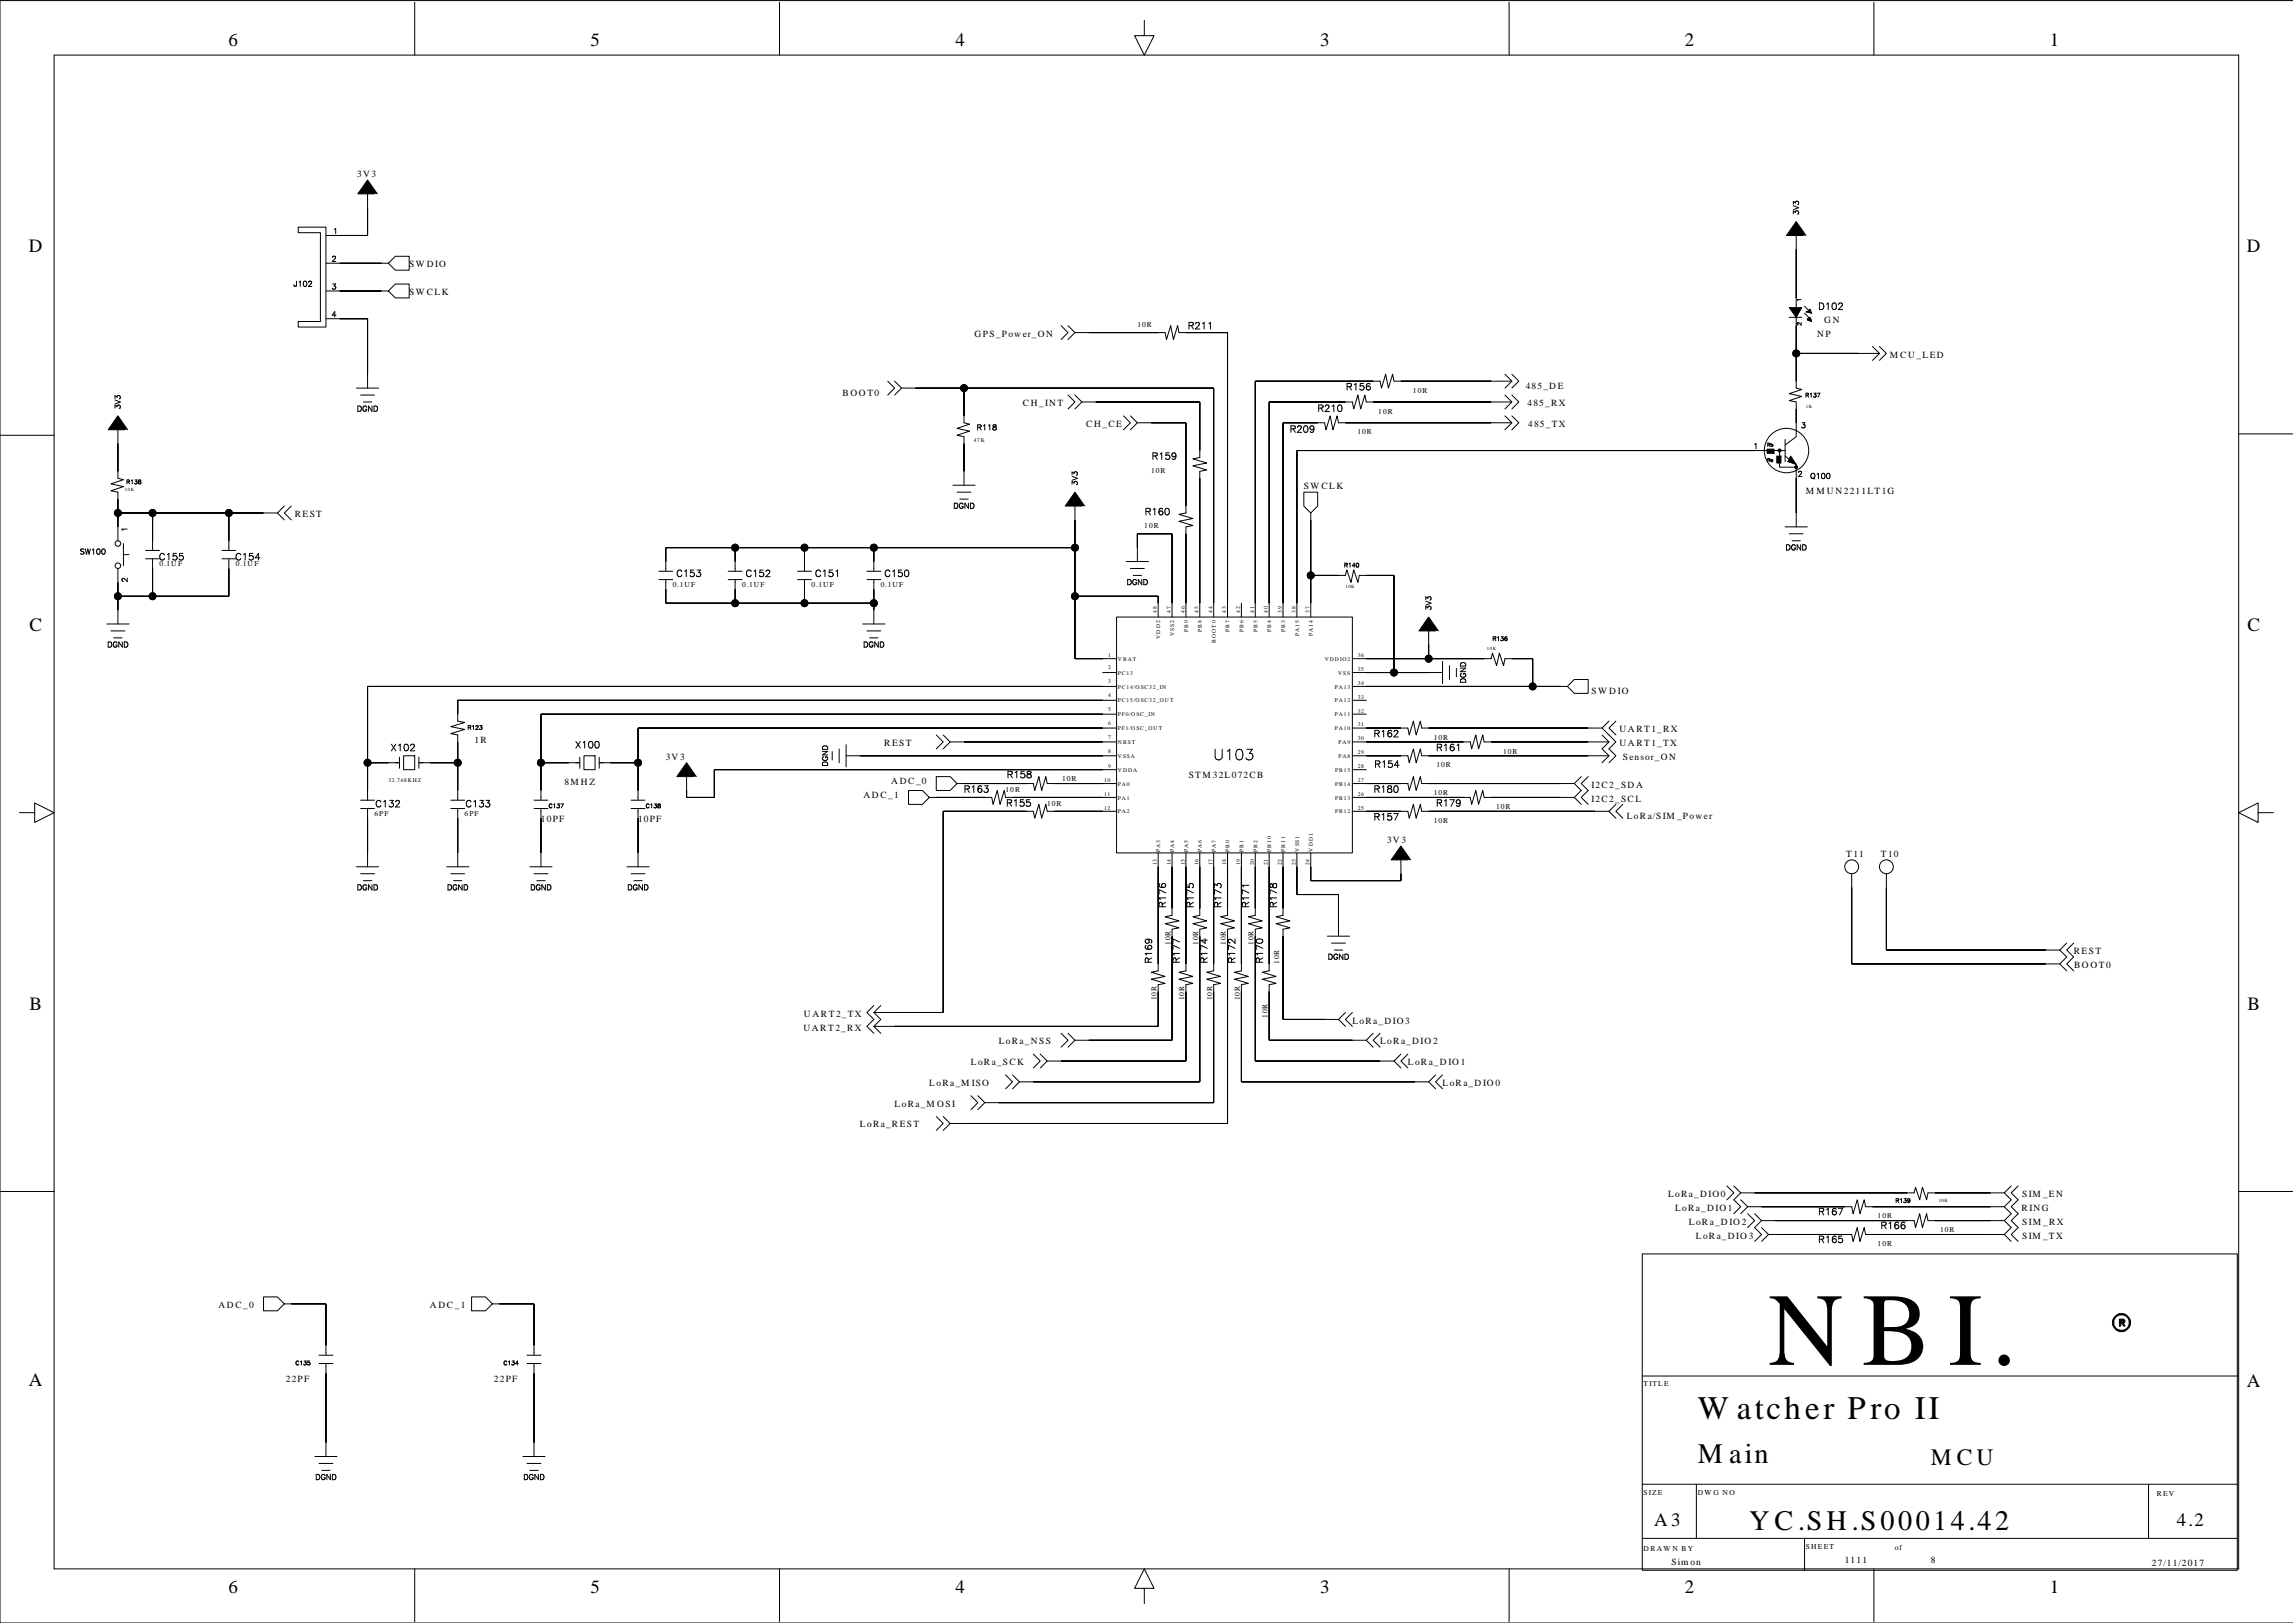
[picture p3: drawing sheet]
<svg xmlns="http://www.w3.org/2000/svg" width="420mm" height="297mm" viewBox="0 0 420 297" stroke-linecap="round" stroke-linejoin="round" font-family="sans-serif">
<defs><g id="words">
<text font-size="18.9" x="323.8" y="249.8">NBI.</text>
<text font-size="6" x="310.8" y="259.7">Watcher Pro II</text>
<g font-size="5.2">
<text x="310.8" y="267.8">Main</text>
<text x="320.2" y="280">YC.SH.S00014.42</text>
</g>
<text font-size="4.3" x="353.5" y="268.1">MCU</text>
<g font-size="3.4">
<text x="41.8" y="8.3">6</text>
<text x="108.1" y="8.3">5</text>
<text x="174.9" y="8.3">4</text>
<text x="241.7" y="8.3">3</text>
<text x="308.5" y="8.3">2</text>
<text x="375.3" y="8.3">1</text>
<text x="5.3" y="46.2">D</text>
<text x="411.4" y="46.2">D</text>
<text x="5.4" y="115.5">C</text>
<text x="411.5" y="115.5">C</text>
<text x="5.4" y="184.8">B</text>
<text x="411.5" y="184.8">B</text>
<text x="5.3" y="253.6">A</text>
<text x="411.4" y="253.9">A</text>
<text x="302.9" y="279.3">A3</text>
<text x="398.5" y="279.3">4.2</text>
<text x="41.8" y="291.5">6</text>
<text x="108.1" y="291.5">5</text>
<text x="174.9" y="291.5">4</text>
<text x="241.7" y="291.5">3</text>
<text x="308.5" y="291.5">2</text>
<text x="375.3" y="291.5">1</text>
</g>
<text font-size="2.8" x="222.1" y="138.5">U103</text>
<g font-size="1.8">
<text x="217.4" y="59.8">R211</text>
<text x="332.9" y="56.2">D102</text>
<text x="246.4" y="71">R156</text>
<text x="241.2" y="74.9">R210</text>
<text x="210.8" y="83.7">R159</text>
<text x="236.1" y="78.7">R209</text>
<text x="209.6" y="93.8">R160</text>
<text x="29.1" y="102.1">C155</text>
<text x="43" y="102.1">C154</text>
<text x="123.8" y="105.1">C153</text>
<text x="136.5" y="105.1">C152</text>
<text x="149.2" y="105.1">C151</text>
<text x="161.9" y="105.1">C150</text>
<text x="71.5" y="137">X102</text>
<text x="105.3" y="136.5">X100</text>
<text x="251.5" y="134.5">R162</text>
<text x="262.9" y="137">R161</text>
<text x="184.3" y="141.9">R158</text>
<text x="251.6" y="140">R154</text>
<text x="68.7" y="147.3">C132</text>
<text x="85.2" y="147.3">C133</text>
<text x="176.4" y="144.6">R163</text>
<text x="184.2" y="147.2">R155</text>
<text x="251.5" y="144.6">R180</text>
<text x="251.5" y="149.7">R157</text>
<text x="262.9" y="147.2">R179</text>
<text x="213.2" y="166.2" transform="rotate(-90 213.2 166.2)">R176</text>
<text x="218.3" y="166.2" transform="rotate(-90 218.3 166.2)">R175</text>
<text x="223.3" y="166.2" transform="rotate(-90 223.3 166.2)">R173</text>
<text x="228.4" y="166.2" transform="rotate(-90 228.4 166.2)">R171</text>
<text x="233.5" y="166.2" transform="rotate(-90 233.5 166.2)">R178</text>
<text x="210.6" y="176.3" transform="rotate(-90 210.6 176.3)">R169</text>
<text x="215.7" y="176.3" transform="rotate(-90 215.7 176.3)">R177</text>
<text x="220.8" y="176.3" transform="rotate(-90 220.8 176.3)">R174</text>
<text x="225.9" y="176.3" transform="rotate(-90 225.9 176.3)">R172</text>
<text x="231" y="176.3" transform="rotate(-90 231 176.3)">R170</text>
<text x="332.9" y="221.9">R167</text>
<text x="332.9" y="227">R165</text>
<text x="344.3" y="224.5">R166</text>
</g>
<g font-size="1.7">
<text x="65.4" y="32.4">3V3</text>
<text x="74.9" y="48.9">SWDIO</text>
<text x="74.9" y="54">SWCLK</text>
<text x="334" y="59.1">GN</text>
<text x="178.4" y="61.6">GPS_Power_ON</text>
<text x="332.7" y="61.6">NP</text>
<text x="346" y="65.4">MCU_LED</text>
<text x="279.3" y="71.2">485_DE</text>
<text x="154.3" y="72.4">BOOT0</text>
<text x="187.3" y="74.3">CH_INT</text>
<text x="279.7" y="74.3">485_RX</text>
<text x="198.9" y="78.1">CH_CE</text>
<text x="279.8" y="78.1">485_TX</text>
<text x="238.7" y="89.6">SWCLK</text>
<text x="54" y="94.6">REST</text>
<text x="330.6" y="90.3">MMUN2211LT1G</text>
<text x="291.4" y="127">SWDIO</text>
<text x="86.9" y="136">1R</text>
<text x="161.9" y="136.5">REST</text>
<text x="296.5" y="134">UART1_RX</text>
<text x="296.5" y="136.5">UART1_TX</text>
<text x="103.4" y="143.7">8MHZ</text>
<text x="121.9" y="139.1">3V3</text>
<text x="163.2" y="143.5">ADC_0</text>
<text x="217.6" y="142.4">STM32L072CB</text>
<text x="297.1" y="139.1">Sensor_ON</text>
<text x="158.1" y="146.1">ADC_1</text>
<text x="291.4" y="146.7">I2C2_SCL</text>
<text x="291.4" y="144.2">I2C2_SDA</text>
<text x="297.8" y="149.9">LoRa/SIM_Power</text>
<text x="99" y="150.5">10PF</text>
<text x="116.8" y="150.5">10PF</text>
<text x="253.9" y="154.3">3V3</text>
<text x="338" y="156.8">T11</text>
<text x="344.3" y="156.8">T10</text>
<text x="379.7" y="174.6">REST</text>
<text x="379.7" y="177.2">BOOT0</text>
<text x="147.1" y="188.6">UART2_RX</text>
<text x="147.2" y="186.1">UART2_TX</text>
<text x="182.8" y="191.1">LoRa_NSS</text>
<text x="247.6" y="187.3">LoRa_DIO3</text>
<text x="252.7" y="191.1">LoRa_DIO2</text>
<text x="177.8" y="195">LoRa_SCK</text>
<text x="257.8" y="195">LoRa_DIO1</text>
<text x="163.8" y="202.6">LoRa_MOSI</text>
<text x="170.1" y="198.8">LoRa_MISO</text>
<text x="264.1" y="198.8">LoRa_DIO0</text>
<text x="157.4" y="206.3">LoRa_REST</text>
<text x="305.4" y="219.1">LoRa_DIO0</text>
<text x="306.7" y="221.6">LoRa_DIO1</text>
<text x="370.1" y="221.6">RING</text>
<text x="370.2" y="219.1">SIM_EN</text>
<text x="309.2" y="224.2">LoRa_DIO2</text>
<text x="310.5" y="226.7">LoRa_DIO3</text>
<text x="370.2" y="226.7">SIM_TX</text>
<text x="370.2" y="224.2">SIM_RX</text>
<text x="40" y="239.4">ADC_0</text>
<text x="78.7" y="239.4">ADC_1</text>
<text x="52.3" y="252.9">22PF</text>
<text x="90.4" y="252.9">22PF</text>
<text x="306" y="286.4">Simon</text>
<text x="337.7" y="286.1">1111</text>
<text x="353.5" y="286.1">8</text>
<text x="394" y="286.6">27/11/2017</text>
</g>
<g font-size="1.4">
<text x="329.1" y="39.4" transform="rotate(-90 329.1 39.4)">3V3</text>
<text x="60.7" y="47.5">2</text>
<text x="60.9" y="42.4">1</text>
<text x="53.7" y="52.1">J102</text>
<text x="60.7" y="52.6">3</text>
<text x="60.7" y="57.6">4</text>
<text x="208.2" y="59.9">10R</text>
<text x="258.7" y="71.9">10R</text>
<text x="21.8" y="74.9" transform="rotate(-90 21.8 74.9)">3V3</text>
<text x="65.3" y="74.9">DGND</text>
<text x="252.3" y="75.7">10R</text>
<text x="329.7" y="78">3</text>
<text x="178.8" y="78.3">R118</text>
<text x="248.5" y="79.5">10R</text>
<text x="321" y="81.8">1</text>
<text x="197.1" y="88.9" transform="rotate(-90 197.1 88.9)">3V3</text>
<text x="210.8" y="86.6">10R</text>
<text x="329.1" y="86.8">2</text>
<text x="331.4" y="87.2">Q100</text>
<text x="174.5" y="92.7">DGND</text>
<text x="14.6" y="101.1">SW100</text>
<text x="23.1" y="97.3" transform="rotate(-90 23.1 97.3)">1</text>
<text x="209.5" y="96.7">10R</text>
<text x="326.9" y="100.3">DGND</text>
<text x="23.1" y="106.6" transform="rotate(-90 23.1 106.6)">2</text>
<text x="29.2" y="103.6">0.1UF</text>
<text x="43.2" y="103.6">0.1UF</text>
<text x="123.2" y="107.4">0.1UF</text>
<text x="135.9" y="107.4">0.1UF</text>
<text x="148.6" y="107.4">0.1UF</text>
<text x="161.3" y="107.4">0.1UF</text>
<text x="206.3" y="106.7">DGND</text>
<text x="261.8" y="111.7" transform="rotate(-90 261.8 111.7)">3V3</text>
<text x="19.6" y="118.1">DGND</text>
<text x="158" y="118.1">DGND</text>
<text x="268.2" y="125.1" transform="rotate(-90 268.2 125.1)">DGND</text>
<text x="262.5" y="135.4">10R</text>
<text x="275.2" y="137.9">10R</text>
<text x="151.3" y="140.3" transform="rotate(-90 151.3 140.3)">DGND</text>
<text x="194.4" y="143">10R</text>
<text x="263" y="140.5">10R</text>
<text x="68.6" y="149.3">6PF</text>
<text x="85.1" y="149.3">6PF</text>
<text x="184.1" y="145">10R</text>
<text x="191.7" y="147.5">10R</text>
<text x="262.5" y="145.5">10R</text>
<text x="273.9" y="148.1">10R</text>
<text x="262.5" y="150.6">10R</text>
<text x="65.3" y="162.5">DGND</text>
<text x="81.8" y="162.5">DGND</text>
<text x="97.1" y="162.5">DGND</text>
<text x="114.9" y="162.5">DGND</text>
<text x="214.3" y="172.9" transform="rotate(-90 214.3 172.9)">10R</text>
<text x="219.4" y="172.9" transform="rotate(-90 219.4 172.9)">10R</text>
<text x="224.4" y="172.9" transform="rotate(-90 224.4 172.9)">10R</text>
<text x="229.5" y="172.9" transform="rotate(-90 229.5 172.9)">10R</text>
<text x="234.2" y="176.4" transform="rotate(-90 234.2 176.4)">10R</text>
<text x="243.1" y="175.2">DGND</text>
<text x="211.7" y="183.1" transform="rotate(-90 211.7 183.1)">10R</text>
<text x="216.8" y="183.1" transform="rotate(-90 216.8 183.1)">10R</text>
<text x="221.9" y="183.1" transform="rotate(-90 221.9 183.1)">10R</text>
<text x="227" y="183.1" transform="rotate(-90 227 183.1)">10R</text>
<text x="232.1" y="186.3" transform="rotate(-90 232.1 186.3)">10R</text>
<text x="343.8" y="223">10R</text>
<text x="355.2" y="225.5">10R</text>
<text x="343.8" y="228.1">10R</text>
<text x="300.9" y="253.7">TITLE</text>
<text x="57.7" y="270.4">DGND</text>
<text x="95.8" y="270.4">DGND</text>
<text x="300.9" y="273.5">SIZE</text>
<text x="310.8" y="273.5">DWG NO</text>
<text x="394.9" y="273.8">REV</text>
<text x="300.9" y="283.9">DRAWN BY</text>
<text x="330.6" y="283.4">SHEET</text>
<text x="346.9" y="283.6">of</text>
</g>
<g font-size="1.1">
<text x="329.6" y="59.6" transform="rotate(-90 329.6 59.6)">2</text>
<text x="329.6" y="55.2" transform="rotate(-90 329.6 55.2)">1</text>
<text x="330.5" y="72.4">R137</text>
<text x="23.1" y="88.2">R138</text>
<text x="246.1" y="103.5">R140</text>
<text x="273.2" y="116.9">R136</text>
<text x="85.6" y="133.2">R123</text>
<text x="100.4" y="147.5">C137</text>
<text x="118.2" y="147.5">C138</text>
<text x="347" y="219.8">R139</text>
<text x="54.1" y="249.5">C135</text>
<text x="92.2" y="249.5">C134</text>
</g>
<g font-size="1">
<text x="178.3" y="80.9">47K</text>
<text x="211.8" y="112.2" transform="rotate(-90 211.8 112.2)">48</text>
<text x="214.4" y="112.2" transform="rotate(-90 214.4 112.2)">47</text>
<text x="216.9" y="112.2" transform="rotate(-90 216.9 112.2)">46</text>
<text x="219.4" y="112.2" transform="rotate(-90 219.4 112.2)">45</text>
<text x="222" y="112.2" transform="rotate(-90 222 112.2)">44</text>
<text x="224.5" y="112.2" transform="rotate(-90 224.5 112.2)">43</text>
<text x="227.1" y="112.2" transform="rotate(-90 227.1 112.2)">42</text>
<text x="229.6" y="112.2" transform="rotate(-90 229.6 112.2)">41</text>
<text x="232.1" y="112.2" transform="rotate(-90 232.1 112.2)">40</text>
<text x="234.7" y="112.2" transform="rotate(-90 234.7 112.2)">39</text>
<text x="237.2" y="112.2" transform="rotate(-90 237.2 112.2)">38</text>
<text x="239.8" y="112.2" transform="rotate(-90 239.8 112.2)">37</text>
<text x="212.4" y="116.9" transform="rotate(-90 212.4 116.9)">VDD2</text>
<text x="215" y="116.5" transform="rotate(-90 215 116.5)">VSS2</text>
<text x="217.5" y="115.7" transform="rotate(-90 217.5 115.7)">PB9</text>
<text x="220" y="115.7" transform="rotate(-90 220 115.7)">PB8</text>
<text x="222.6" y="117.6" transform="rotate(-90 222.6 117.6)">BOOT0</text>
<text x="225.1" y="115.7" transform="rotate(-90 225.1 115.7)">PB7</text>
<text x="227.7" y="115.7" transform="rotate(-90 227.7 115.7)">PB6</text>
<text x="230.2" y="115.7" transform="rotate(-90 230.2 115.7)">PB5</text>
<text x="232.7" y="115.7" transform="rotate(-90 232.7 115.7)">PB4</text>
<text x="235.3" y="115.7" transform="rotate(-90 235.3 115.7)">PB3</text>
<text x="237.8" y="116.4" transform="rotate(-90 237.8 116.4)">PA15</text>
<text x="240.4" y="116.4" transform="rotate(-90 240.4 116.4)">PA14</text>
<text x="202.9" y="125.1">3</text>
<text x="202.9" y="120.2">1</text>
<text x="202.9" y="122.5">2</text>
<text x="204.7" y="123.5">PC13</text>
<text x="204.7" y="120.9">VBAT</text>
<text x="242.5" y="120.9">VDDIO2</text>
<text x="245" y="123.5">VSS</text>
<text x="248.6" y="120.2">36</text>
<text x="248.6" y="122.8">35</text>
<text x="248.6" y="125.3">34</text>
<text x="202.9" y="130.1">5</text>
<text x="202.9" y="127.6">4</text>
<text x="204.7" y="126">PC14/OSC32_IN</text>
<text x="204.7" y="128.6">PC15/OSC32_OUT</text>
<text x="204.7" y="131.1">PF0/OSC_IN</text>
<text x="244.4" y="131.1">PA11</text>
<text x="244.4" y="128.6">PA12</text>
<text x="244.4" y="126">PA13</text>
<text x="248.6" y="130.4">32</text>
<text x="248.6" y="127.9">33</text>
<text x="202.9" y="135.2">7</text>
<text x="202.9" y="137.8">8</text>
<text x="202.9" y="132.7">6</text>
<text x="204.7" y="133.6">PF1/OSC_OUT</text>
<text x="204.7" y="136.2">NRST</text>
<text x="244.4" y="133.6">PA10</text>
<text x="245" y="136.2">PA9</text>
<text x="248.6" y="132.9">31</text>
<text x="248.6" y="135.5">30</text>
<text x="71.1" y="143.1">32.768KHZ</text>
<text x="202.1" y="143.1">10</text>
<text x="202.9" y="140.6">9</text>
<text x="204.7" y="138.7">VSSA</text>
<text x="204.7" y="141.3">VDDA</text>
<text x="204.7" y="143.8">PA0</text>
<text x="244.5" y="143.8">PB14</text>
<text x="244.5" y="141.3">PB15</text>
<text x="245" y="138.7">PA8</text>
<text x="248.6" y="138">29</text>
<text x="248.6" y="140.6">28</text>
<text x="248.6" y="143.1">27</text>
<text x="202.1" y="148.2">12</text>
<text x="202.1" y="145.6">11</text>
<text x="204.7" y="146.3">PA1</text>
<text x="204.7" y="148.9">PA2</text>
<text x="244.5" y="148.9">PB12</text>
<text x="244.5" y="146.3">PB13</text>
<text x="248.6" y="148.2">25</text>
<text x="248.6" y="145.6">26</text>
<text x="212.4" y="155.8" transform="rotate(-90 212.4 155.8)">PA3</text>
<text x="215" y="155.8" transform="rotate(-90 215 155.8)">PA4</text>
<text x="217.5" y="155.8" transform="rotate(-90 217.5 155.8)">PA5</text>
<text x="220" y="155.8" transform="rotate(-90 220 155.8)">PA6</text>
<text x="222.6" y="155.8" transform="rotate(-90 222.6 155.8)">PA7</text>
<text x="225.1" y="155.8" transform="rotate(-90 225.1 155.8)">PB0</text>
<text x="227.7" y="155.8" transform="rotate(-90 227.7 155.8)">PB1</text>
<text x="230.2" y="155.8" transform="rotate(-90 230.2 155.8)">PB2</text>
<text x="232.7" y="155.8" transform="rotate(-90 232.7 155.8)">PB10</text>
<text x="235.3" y="155.8" transform="rotate(-90 235.3 155.8)">PB11</text>
<text x="237.8" y="155.8" transform="rotate(-90 237.8 155.8)">VSS1</text>
<text x="240.4" y="155.8" transform="rotate(-90 240.4 155.8)">VDD1</text>
<text x="211.8" y="158.4" transform="rotate(-90 211.8 158.4)">13</text>
<text x="214.4" y="158.4" transform="rotate(-90 214.4 158.4)">14</text>
<text x="216.9" y="158.4" transform="rotate(-90 216.9 158.4)">15</text>
<text x="219.4" y="158.4" transform="rotate(-90 219.4 158.4)">16</text>
<text x="222" y="158.4" transform="rotate(-90 222 158.4)">17</text>
<text x="224.5" y="158.4" transform="rotate(-90 224.5 158.4)">18</text>
<text x="227.1" y="158.4" transform="rotate(-90 227.1 158.4)">19</text>
<text x="229.6" y="158.4" transform="rotate(-90 229.6 158.4)">20</text>
<text x="232.1" y="158.4" transform="rotate(-90 232.1 158.4)">21</text>
<text x="234.7" y="158.4" transform="rotate(-90 234.7 158.4)">22</text>
<text x="237.2" y="158.4" transform="rotate(-90 237.2 158.4)">23</text>
<text x="239.8" y="158.4" transform="rotate(-90 239.8 158.4)">24</text>
</g>
<g font-size=".9">
<text x="330.6" y="74.6">1K</text>
<text x="22.9" y="89.8">10K</text>
<text x="246.3" y="107.6">10K</text>
<text x="272.2" y="119">10K</text>
<text x="354.9" y="220">10K</text>
</g>
<g font-size=".7">
<text x="323.5" y="81.5">R b</text>
<text x="323.5" y="84.3">R e</text>
</g>
</g></defs>
<g fill="none" stroke="#000" stroke-width=".18">
<path d="M9.9 10.1h400v277h-400zM75.9 .4v9.7M142.7 .4v9.7M209.5 3.7v2.8h1.8l-1.8 3.6-1.8-3.6h1.8M276.3 .4v9.7M343.1 .4v9.7M419.9 .1h-419.9v296.9h419.9M67.3 35.5v7.6h-7.6M54.6 41.6h5.1v18.3h-5.1v-1.1h4.1v-16.2h-4.1zM59.7 48.2h11.4M59.7 53.3h11.4M59.7 58.3h7.6v12.7"/>
<path d="M71.1 48.2l1.3-1.3h2.5v2.5h-2.5zM71.1 53.3l1.3-1.3h2.5v2.5h-2.5zM194.3 59.6l1.2 1.3-1.2 1.2M195.5 59.6l1.3 1.3-1.3 1.2M327.6 58.1h2.3M328.9 43.1v27.9l1 .3-2.3 .7 2.3 .6-2.3 .7 1.3 .3v6.3l-2.1 1.5M330.4 56l1.2 1.3M330.4 57.3l1.2 1.3M0 79.7h9.9M21.6 78.6v8.9l1 .3-2.3 .8 2.3 .5-2.3 .7 1.3 .3v8.9M65.3 71h4M66 72.3h2.6"/>
<path d="M162.5 69.8l1.3 1.2-1.3 1.3M163.8 69.8l1.3 1.2-1.3 1.3M165.1 71h57.1v41.9M176.5 71v6.4l1 .2-2.3 .8 2.3 .5-2.3 .8 1.3 .2v8.9M195.5 72.3l1.3 1.3-1.3 1.2M196.8 60.9h16.5l.3 1.2 .7-2.5 .5 2.5 .8-2.5 .3 1.3h8.8v52M196.8 72.3l1.3 1.3-1.3 1.2M198.1 73.6h21.6v10.1l-1.3 .3 2.5 .7-2.5 .6 2.5 .7-1.2 .3v26.6M205.7 76.1l1.3 1.3-1.3 1.2M207 76.1l1.2 1.3-1.2 1.2M208.2 77.4h8.9v16.5l-1.2 .2 2.5 .8-2.5 .5 2.5 .8-1.3 .2v16.5M275.5 72.3l1.3 1.3-1.3 1.2"/>
<path d="M275.5 68.5l1.3 1.3-1.3 1.2M275.5 76.1l1.3 1.3-1.3 1.2M276.8 77.4h-31.7l-.3-1.3-.8 2.5-.5-2.5-.7 2.5-.3-1.2h-7.6v35.5M276.8 73.6h-26.7l-.2-1.3-.8 2.5-.5-2.5-.8 2.5-.2-1.2h-15.2v39.3M276.8 69.8h-21.6l-.2-1.3-.8 2.5-.5-2.5-.8 2.5-.2-1.2h-22.9v43.1M276.8 72.3l1.3 1.3-1.3 1.2M276.8 68.5l1.3 1.3-1.3 1.2M276.8 76.1l1.3 1.3-1.3 1.2M328.9 64.7h15.2M342.8 63.4l1.3 1.3-1.3 1.3M344.1 63.4l1.3 1.3-1.3 1.3M409.9 79.4h9.9"/>
<path d="M21.6 93.9h29.2M22.6 99.5v4M27.9 93.9v6.8M41.9 93.9v6.8M52.1 92.6l-1.3 1.3 1.3 1.3M53.3 92.6l-1.2 1.3 1.2 1.3M174.5 88.8h4M175.2 90.1h2.6M196.8 92.6v27.9h7.6M238.7 90.1h2.5v2.5l-1.2 1.3-1.3-1.3zM240 93.9v19M325.8 82.5v3h3.1"/>
<path d="M326.8 83.5l2.1 1.5v11.4M326.8 82.5h-89.4v30.4M326.8 80.4v4.1M326.8 96.4h4.1M327.6 97.7h2.5M19.6 114.2h4M20.3 115.5h2.6M21.6 104v10.2M22.6 101.5h1M26.7 100.7h2.5M26.7 102.3h2.5M27.9 102.3v6.8"/>
<path d="M40.6 100.7h2.6M40.6 102.3h2.6M41.9 102.3v6.8h-20.3M120.6 104.6h2.6M120.6 106.1h2.6M121.9 106.1v4.3h38.1M133.3 104.6h2.6M133.3 106.1h2.6M134.6 100.2v4.4M134.6 106.1v4.3M146 104.6h2.6M146 106.1h2.6"/>
<path d="M147.3 100.2v4.4M147.3 106.1v4.3M158 114.2h4M158.7 115.5h2.6M158.7 104.6h2.6M158.7 106.1h2.6M160 100.2v4.4M160 106.1v8.1M196.8 109.1h15.2v3.8M196.8 100.2h-74.9v4.4M204.4 112.9h43.2v43.2h-43.2zM206.2 102.8h4.1"/>
<path d="M207 104h2.5M208.2 102.8v-5.1h6.4v15.2M227.3 110.4v2.5M240 105.3h6.3l.3-1 .7 2.3 .5-2.3 .8 2.3 .3-1.3h6.3v17.8M261.6 115.5v5M67.3 139.6h5.8M73.1 138.6v2M73.9 138.3h2v2.6h-2zM76.7 139.6h7.1M76.7 138.6v2M99 139.6h7.1M106.1 138.6v2"/>
<path d="M106.9 138.3h2v2.6h-2zM109.7 139.6h7.1M109.7 138.6v2M152.4 137.6v1.5M153.6 137.1v2.5M154.9 138.3h49.5M154.9 136.3v4.1M171.4 134.5l1.3 1.3-1.3 1.3M172.7 134.5l1.3 1.3-1.3 1.3M174 135.8h30.4M201.9 123.1h2.5M204.4 128.2h-120.6v3.8l1.3 .2-2.6 .8 2.6 .5-2.6 .8 1.3 .2v12"/>
<path d="M204.4 125.6h-137.1v20.9M204.4 130.7h-105.4v15.8M204.4 133.2h-87.6v13.3M247.6 120.5h25.4l.2-1 .8 2.3 .5-2.3 .8 2.3 .2-1.3h5.1v5.1M247.6 138.3h10.2l.2 1.3 .8-2.5 .5 2.5 .7-2.5 .3 1.2h34.3M247.6 135.8h21.6l.2 1.3 .8-2.6 .5 2.6 .8-2.6 .2 1.3h22.9M247.6 133.2h10.2l.2 1.3 .8-2.5 .5 2.5 .7-2.5 .3 1.2h33M247.6 123.1h16.5M247.6 125.6h39.4M247.6 128.2h2.5M247.6 130.7h2.5M264.1 121.1v4"/>
<path d="M265.4 121.8v2.6M266.6 122.3v1.6M288.2 124.4h2.6v2.5h-2.6l-1.2-1.3zM293.3 134.5l1.3 1.3-1.3 1.3 1.3 1.2-1.3 1.3M294.6 132l-1.3 1.2 2.5 2.6-1.2 1.3 1.2 1.2-1.2 1.3M295.8 132l-1.2 1.2 1.2 1.3M3.6 148.7h2.7v-1.7l3.6 1.7-3.6 1.8v-1.8M65.3 158.6h4M66 146.5h2.6M66 148h2.6M66 159.9h2.6M67.3 148v10.6"/>
<path d="M81.8 158.6h4M82.5 146.5h2.6M82.5 148h2.6M82.5 159.9h2.6M83.8 148v10.6M97 158.6h4.1M97.8 146.5h2.5M97.8 148h2.5M97.8 159.9h2.5M99 148v10.6M114.8 158.6h4M115.5 146.5h2.6"/>
<path d="M115.5 148h2.6M115.5 159.9h2.6M116.8 148v10.6M166.3 144.7h2.6l1.2 1.2-1.2 1.3h-2.6zM170.1 145.9h11.5l.2 1.3 .8-2.5 .5 2.5 .8-2.5 .2 1.2M171.4 142.1h2.6l1.2 1.3-1.2 1.3h-2.6zM175.2 143.4h14l.2 1.3 .8-2.6 .5 2.6 .8-2.6 .2 1.3h12.7M185.4 145.9h19M204.4 148.5h-12.7l-.2-1.3-.8 2.6-.5-2.6-.8 2.6-.2-1.3h-16.5v36.8h-12.7M204.4 140.9h-73.6v5h-5.1v-3.8M212 156.1v21.6l-1.2 .2 2.5 .8-2.5 .5 2.5 .8-1.3 .2v7.6h-52M214.6 156.1v11.4l-1.3 .3 2.6 .7-2.6 .6 2.6 .7-1.3 .3v20.3h-17.8"/>
<path d="M217.1 156.1v21.6l-1.2 .2 2.5 .8-2.5 .5 2.5 .8-1.3 .2v14h-25.4M219.7 156.1v11.4l-1.3 .3 2.5 .7-2.5 .6 2.5 .7-1.2 .3v27.9h-33.1M222.2 156.1v21.6l-1.3 .2 2.6 .8-2.6 .5 2.6 .8-1.3 .2v21.6h-41.9M224.7 156.1v11.4l-1.2 .3 2.5 .7-2.5 .6 2.5 .7-1.3 .3v35.5h-50.7M227.3 156.1v21.6l-1.3 .2 2.5 .8-2.5 .5 2.5 .8-1.2 .2v17.8h34.3M229.8 156.1v11.4l-1.3 .3 2.6 .7-2.6 .6 2.6 .7-1.3 .3v24.1h25.4M232.4 156.1v21.6l-1.3 .2 2.5 .8-2.5 .5 2.5 .8-1.2 .2v10.2h17.7M234.9 156.1v11.4l-1.3 .3 2.6 .7-2.6 .6 2.6 .7-1.3 .3v16.5h10.2M237.4 156.1v7.6h7.7v7.6M240 156.1v5.1h16.5v-3.8M247.6 145.9h21.6l.2 1.3 .8-2.5 .5 2.5 .8-2.5 .2 1.2h16.5M247.6 143.4h10.2l.2 1.3 .8-2.6 .5 2.6 .7-2.6 .3 1.3h27.9"/>
<path d="M247.6 148.5h10.2l.2 1.3 .8-2.6 .5 2.6 .7-2.6 .3 1.3h34.3M247.6 140.9h2.5M289.5 142.1l-1.3 1.3 1.3 1.3-1.3 1.2 1.3 1.3M290.8 142.1l-1.3 1.3 1.3 1.3-1.3 1.2 1.3 1.3M295.8 147.2l-1.2 1.3 1.2 1.3M297.1 147.2l-1.3 1.3 1.3 1.3M339 159.9v16.5h38.1M345.4 159.9v14h31.7M413.4 148.7v-1.7l-3.5 1.7 3.5 1.8v-1.8h2.8M243 171.3h4.1M243.8 172.6h2.5M378.4 172.6l-1.3 1.3 1.3 1.2-1.3 1.3 1.3 1.3"/>
<path d="M379.6 172.6l-1.2 1.3 1.2 1.2-1.2 1.3 1.2 1.3M160 184l-1.3 1.3 1.3 1.3-1.3 1.2 1.3 1.3M161.3 184l-1.3 1.3 1.3 1.3-1.3 1.2 1.3 1.3M184.1 196.7l1.3 1.3-1.3 1.3M185.4 196.7l1.2 1.3-1.2 1.3M189.2 192.9l1.3 1.3-1.3 1.3M190.5 192.9l1.2 1.3-1.2 1.3M194.3 189.1l1.2 1.3-1.2 1.3M195.5 189.1l1.3 1.3-1.3 1.3M246.3 185.3l-1.2 1.3 1.2 1.2M247.6 185.3l-1.3 1.3 1.3 1.2M251.4 189.1l-1.3 1.3 1.3 1.3"/>
<path d="M252.7 189.1l-1.3 1.3 1.3 1.3M256.5 192.9l-1.3 1.3 1.3 1.3M257.8 192.9l-1.3 1.3 1.3 1.3M262.8 196.7l-1.2 1.3 1.2 1.3M264.1 196.7l-1.3 1.3 1.3 1.3M0 218.1h9.9M171.4 204.4l1.3 1.2-1.3 1.3M172.7 204.4l1.3 1.2-1.3 1.3M177.8 200.5l1.2 1.3-1.2 1.3M179 200.5l1.3 1.3-1.3 1.3M316.2 217l1.2 1.3-1.2 1.3M317.4 217l1.3 1.3-1.3 1.3 1.3 1.3-1.3 1.2"/>
<path d="M318.7 218.3h31.7l.3-1 .8 2.3 .5-2.3 .7 2.3 .3-1.3h13.9M318.7 219.6l1.3 1.3-1.3 1.2M368.2 217l-1.3 1.3 1.3 1.3-1.3 1.3 1.3 1.2-1.3 1.3 1.3 1.3-1.3 1.2 1.3 1.3M369.5 217l-1.3 1.3 1.3 1.3-1.3 1.3 1.3 1.2-1.3 1.3 1.3 1.3-1.3 1.2 1.3 1.3M409.9 218.1h9.9M48.2 237.4h2.6l1.3 1.2-1.3 1.3h-2.6zM52.1 238.6h7.6v9.4M86.3 237.4h2.6l1.2 1.2-1.2 1.3h-2.6zM90.1 238.6h7.7v9.4M300.7 229.5h108.9v57.9h-108.9zM320 220.9h19l.3 1.2 .7-2.5 .5 2.5 .8-2.5 .3 1.3h25.3M320 222.1l1.2 1.3-1.2 1.3"/>
<path d="M321.2 222.1l1.3 1.3-1.3 1.3 1.3 1.2-1.3 1.3M322.5 223.4h27.9l.3 1.3 .8-2.6 .5 2.6 .7-2.6 .3 1.3h13.9M322.5 224.7l1.3 1.2-1.3 1.3M323.8 225.9h15.2l.3 1.3 .7-2.5 .5 2.5 .8-2.5 .3 1.2h25.3M58.4 248h2.5M58.4 249.6h2.5M59.7 249.6v17M96.5 248h2.5M96.5 249.6h2.5M97.8 249.6v17M300.7 251.8h108.9M57.6 266.6h4.1"/>
<path d="M58.4 267.8h2.5M95.7 266.6h4.1M96.5 267.8h2.5M300.7 271.6h108.9M310.6 271.6v9.9M393.4 271.6v9.9M75.9 287.1v9.7M142.7 287.1v9.7M209.5 290.7h1.8l-1.8-3.6-1.8 3.6h1.8v2.8M276.3 287.1v9.7M300.7 281.5h108.9M330.4 281.5v5.9"/>
<path d="M343.1 287.1v9.7"/>
<circle cx="176.5" cy="71" r=".63"/>
<circle cx="328.9" cy="64.7" r=".63"/>
<circle cx="21.6" cy="99.5" r=".51"/>
<circle cx="21.6" cy="93.9" r=".63"/>
<circle cx="27.9" cy="93.9" r=".63"/>
<circle cx="41.9" cy="93.9" r=".63"/>
<circle cx="325.8" cy="82.5" r=".25"/>
<circle cx="327.1" cy="82.5" r="4.1"/>
<circle cx="328.9" cy="85.5" r=".25"/>
<circle cx="21.6" cy="103.5" r=".51"/>
<circle cx="21.6" cy="109.1" r=".63"/>
<circle cx="27.9" cy="109.1" r=".63"/>
<circle cx="134.6" cy="110.4" r=".63"/>
<circle cx="134.6" cy="100.2" r=".63"/>
<circle cx="147.3" cy="110.4" r=".63"/>
<circle cx="147.3" cy="100.2" r=".63"/>
<circle cx="160" cy="110.4" r=".63"/>
<circle cx="160" cy="100.2" r=".63"/>
<circle cx="196.8" cy="109.1" r=".63"/>
<circle cx="196.8" cy="100.2" r=".63"/>
<circle cx="240" cy="105.3" r=".63"/>
<circle cx="67.3" cy="139.6" r=".63"/>
<circle cx="83.8" cy="139.6" r=".63"/>
<circle cx="99" cy="139.6" r=".63"/>
<circle cx="116.8" cy="139.6" r=".63"/>
<circle cx="255.2" cy="123.1" r=".63"/>
<circle cx="261.6" cy="120.5" r=".63"/>
<circle cx="280.6" cy="125.6" r=".63"/>
<circle cx="339" cy="158.6" r="1.27"/>
<circle cx="345.4" cy="158.6" r="1.27"/>
</g>
<g fill="#000" stroke="#000" stroke-width=".18">
<path d="M67.3 38v5.1z" fill-rule="evenodd"/>
<path d="M67.3 32.9l1.8 2.6h-3.6z" fill-rule="evenodd"/>
<path d="M62.2 58.3h5.1z" fill-rule="evenodd"/>
<path d="M67.3 58.3v10.2z" fill-rule="evenodd"/>
<path d="M62.2 43.1h5.1z" fill-rule="evenodd"/>
<path d="M62.2 53.3h7.6z" fill-rule="evenodd"/>
<path d="M62.2 48.2h7.6z" fill-rule="evenodd"/>
<path d="M327.6 56.3h1.3v1.8z" fill-rule="evenodd"/>
<path d="M328.9 56.3h1l-1 1.8z" fill-rule="evenodd"/>
<path d="M328.9 45.6v8.9z" fill-rule="evenodd"/>
<path d="M328.9 59.6v5.1z" fill-rule="evenodd"/>
<path d="M328.9 40.6l1.7 2.5h-3.5z" fill-rule="evenodd"/>
<path d="M330.6 57.1h.3l.5-.5 .2 .7z" fill-rule="evenodd"/>
<path d="M330.9 58.3l.5-.2 .2 .7-.7-.2z" fill-rule="evenodd"/>
<path d="M21.6 76.1l1.8 2.5h-3.6z" fill-rule="evenodd"/>
<path d="M176.5 71v5.1z" fill-rule="evenodd"/>
<path d="M167.6 71h8.9z" fill-rule="evenodd"/>
<path d="M199.3 60.9h12.7z" fill-rule="evenodd"/>
<path d="M217.1 77.4v15.2z" fill-rule="evenodd"/>
<path d="M210.8 77.4h6.3z" fill-rule="evenodd"/>
<path d="M219.7 73.6v8.9z" fill-rule="evenodd"/>
<path d="M200.6 73.6h19.1z" fill-rule="evenodd"/>
<path d="M222.2 71v39.4z" fill-rule="evenodd"/>
<path d="M176.5 71h45.7z" fill-rule="evenodd"/>
<path d="M217.1 60.9h7.6z" fill-rule="evenodd"/>
<path d="M224.7 60.9v49.5z" fill-rule="evenodd"/>
<path d="M229.8 69.8v40.6z" fill-rule="evenodd"/>
<path d="M232.4 73.6v36.8z" fill-rule="evenodd"/>
<path d="M234.9 77.4v33z" fill-rule="evenodd"/>
<path d="M234.9 77.4h6.3z" fill-rule="evenodd"/>
<path d="M232.4 73.6h13.9z" fill-rule="evenodd"/>
<path d="M229.8 69.8h21.6z" fill-rule="evenodd"/>
<path d="M251.4 73.6h21.6z" fill-rule="evenodd"/>
<path d="M256.5 69.8h16.5z" fill-rule="evenodd"/>
<path d="M246.3 77.4h26.7z" fill-rule="evenodd"/>
<path d="M328.9 64.7v5.1z" fill-rule="evenodd"/>
<path d="M328.9 74.8v2.6z" fill-rule="evenodd"/>
<path d="M328.9 64.7h11.4z" fill-rule="evenodd"/>
<path d="M21.6 81.2v5.1z" fill-rule="evenodd"/>
<path d="M21.6 93.9v2.5z" fill-rule="evenodd"/>
<path d="M21.6 91.3v2.6z" fill-rule="evenodd"/>
<path d="M27.9 93.9v5.1z" fill-rule="evenodd"/>
<path d="M21.6 93.9h6.3z" fill-rule="evenodd"/>
<path d="M41.9 93.9v5.1z" fill-rule="evenodd"/>
<path d="M27.9 93.9h14z" fill-rule="evenodd"/>
<path d="M41.9 93.9h6.3z" fill-rule="evenodd"/>
<path d="M176.5 81.2v5.1z" fill-rule="evenodd"/>
<path d="M196.8 95.2v5z" fill-rule="evenodd"/>
<path d="M196.8 90.1l1.8 2.5h-3.6z" fill-rule="evenodd"/>
<path d="M208.2 97.7v2.5z" fill-rule="evenodd"/>
<path d="M214.6 97.7v12.7z" fill-rule="evenodd"/>
<path d="M208.2 97.7h6.4z" fill-rule="evenodd"/>
<path d="M217.1 97.7v12.7z" fill-rule="evenodd"/>
<path d="M219.7 87.5v22.9z" fill-rule="evenodd"/>
<path d="M237.4 82.5v27.9z" fill-rule="evenodd"/>
<path d="M240 95.2v10.1z" fill-rule="evenodd"/>
<path d="M237.4 82.5h83.8z" fill-rule="evenodd"/>
<path d="M323.5 82.2h1.3v.8h-1.3z" fill-rule="evenodd"/>
<path d="M325.3 83.5h.8v1.2h-.8z" fill-rule="evenodd"/>
<path d="M327.8 83.5l1.1 1.5-1.6-.5z" fill-rule="evenodd"/>
<path d="M328.9 87.5v6.4z" fill-rule="evenodd"/>
<path d="M21.6 106.6v2.5z" fill-rule="evenodd"/>
<path d="M21.6 109.1v2.6z" fill-rule="evenodd"/>
<path d="M27.9 104v5.1z" fill-rule="evenodd"/>
<path d="M21.6 109.1h6.3z" fill-rule="evenodd"/>
<path d="M41.9 104v5.1z" fill-rule="evenodd"/>
<path d="M27.9 109.1h14z" fill-rule="evenodd"/>
<path d="M121.9 107.9v2.5z" fill-rule="evenodd"/>
<path d="M121.9 100.2v2.6z" fill-rule="evenodd"/>
<path d="M134.6 107.9v2.5z" fill-rule="evenodd"/>
<path d="M121.9 110.4h12.7z" fill-rule="evenodd"/>
<path d="M134.6 100.2v2.6z" fill-rule="evenodd"/>
<path d="M121.9 100.2h12.7z" fill-rule="evenodd"/>
<path d="M147.3 107.9v2.5z" fill-rule="evenodd"/>
<path d="M134.6 110.4h12.7z" fill-rule="evenodd"/>
<path d="M147.3 100.2v2.6z" fill-rule="evenodd"/>
<path d="M134.6 100.2h12.7z" fill-rule="evenodd"/>
<path d="M160 110.4v1.3z" fill-rule="evenodd"/>
<path d="M160 107.9v2.5z" fill-rule="evenodd"/>
<path d="M147.3 110.4h12.7z" fill-rule="evenodd"/>
<path d="M160 100.2v2.6z" fill-rule="evenodd"/>
<path d="M147.3 100.2h12.7z" fill-rule="evenodd"/>
<path d="M196.8 109.1v11.4z" fill-rule="evenodd"/>
<path d="M196.8 100.2v8.9z" fill-rule="evenodd"/>
<path d="M160 100.2h36.8z" fill-rule="evenodd"/>
<path d="M212 109.1v1.3z" fill-rule="evenodd"/>
<path d="M196.8 109.1h15.2z" fill-rule="evenodd"/>
<path d="M240 105.3v5.1z" fill-rule="evenodd"/>
<path d="M240 105.3h5.1z" fill-rule="evenodd"/>
<path d="M250.1 105.3h5.1z" fill-rule="evenodd"/>
<path d="M255.2 105.3v17.8z" fill-rule="evenodd"/>
<path d="M261.6 118v2.5z" fill-rule="evenodd"/>
<path d="M261.6 112.9l1.7 2.6h-3.5z" fill-rule="evenodd"/>
<path d="M67.3 125.6v14z" fill-rule="evenodd"/>
<path d="M67.3 139.6v5.1z" fill-rule="evenodd"/>
<path d="M67.3 139.6h3.8z" fill-rule="evenodd"/>
<path d="M78.7 139.6h5.1z" fill-rule="evenodd"/>
<path d="M83.8 135.8v3.8z" fill-rule="evenodd"/>
<path d="M83.8 139.6v5.1z" fill-rule="evenodd"/>
<path d="M83.8 128.2v2.5z" fill-rule="evenodd"/>
<path d="M99 130.7v8.9z" fill-rule="evenodd"/>
<path d="M99 139.6v5.1z" fill-rule="evenodd"/>
<path d="M99 139.6h5.1z" fill-rule="evenodd"/>
<path d="M116.8 133.2v6.4z" fill-rule="evenodd"/>
<path d="M111.7 139.6h5.1z" fill-rule="evenodd"/>
<path d="M116.8 139.6v5.1z" fill-rule="evenodd"/>
<path d="M157.4 138.3h44.5z" fill-rule="evenodd"/>
<path d="M196.8 120.5h5.1z" fill-rule="evenodd"/>
<path d="M176.5 135.8h25.4z" fill-rule="evenodd"/>
<path d="M83.8 128.2h118.1z" fill-rule="evenodd"/>
<path d="M67.3 125.6h134.6z" fill-rule="evenodd"/>
<path d="M116.8 133.2h85.1z" fill-rule="evenodd"/>
<path d="M99 130.7h102.9z" fill-rule="evenodd"/>
<path d="M250.1 123.1h5.1z" fill-rule="evenodd"/>
<path d="M250.1 133.2h6.4z" fill-rule="evenodd"/>
<path d="M250.1 138.3h6.4z" fill-rule="evenodd"/>
<path d="M255.2 123.1h6.4z" fill-rule="evenodd"/>
<path d="M250.1 120.5h11.5z" fill-rule="evenodd"/>
<path d="M250.1 135.8h17.8z" fill-rule="evenodd"/>
<path d="M261.6 120.5h10.1z" fill-rule="evenodd"/>
<path d="M250.1 125.6h30.5z" fill-rule="evenodd"/>
<path d="M276.8 120.5h3.8z" fill-rule="evenodd"/>
<path d="M280.6 120.5v5.1z" fill-rule="evenodd"/>
<path d="M280.6 125.6h5.1z" fill-rule="evenodd"/>
<path d="M261.6 133.2h29.2z" fill-rule="evenodd"/>
<path d="M273 135.8h17.8z" fill-rule="evenodd"/>
<path d="M261.6 138.3h29.2z" fill-rule="evenodd"/>
<path d="M67.3 149.8v6.3z" fill-rule="evenodd"/>
<path d="M83.8 149.8v6.3z" fill-rule="evenodd"/>
<path d="M99 149.8v6.3z" fill-rule="evenodd"/>
<path d="M116.8 149.8v6.3z" fill-rule="evenodd"/>
<path d="M125.7 144.7v1.2z" fill-rule="evenodd"/>
<path d="M125.7 139.6l1.8 2.5h-3.6z" fill-rule="evenodd"/>
<path d="M130.8 140.9v5z" fill-rule="evenodd"/>
<path d="M125.7 145.9h5.1z" fill-rule="evenodd"/>
<path d="M172.7 148.5v36.8z" fill-rule="evenodd"/>
<path d="M171.4 145.9h8.9z" fill-rule="evenodd"/>
<path d="M172.7 148.5h15.2z" fill-rule="evenodd"/>
<path d="M176.5 143.4h11.4z" fill-rule="evenodd"/>
<path d="M130.8 140.9h71.1z" fill-rule="evenodd"/>
<path d="M193 148.5h8.9z" fill-rule="evenodd"/>
<path d="M193 143.4h8.9z" fill-rule="evenodd"/>
<path d="M185.4 145.9h16.5z" fill-rule="evenodd"/>
<path d="M212 158.6v17.8z" fill-rule="evenodd"/>
<path d="M214.6 158.6v7.7z" fill-rule="evenodd"/>
<path d="M217.1 158.6v17.8z" fill-rule="evenodd"/>
<path d="M219.7 158.6v7.7z" fill-rule="evenodd"/>
<path d="M222.2 158.6v17.8z" fill-rule="evenodd"/>
<path d="M224.7 158.6v7.7z" fill-rule="evenodd"/>
<path d="M227.3 158.6v17.8z" fill-rule="evenodd"/>
<path d="M229.8 158.6v7.7z" fill-rule="evenodd"/>
<path d="M232.4 158.6v17.8z" fill-rule="evenodd"/>
<path d="M234.9 158.6v7.7z" fill-rule="evenodd"/>
<path d="M237.4 158.6v5.1z" fill-rule="evenodd"/>
<path d="M240 158.6v2.6z" fill-rule="evenodd"/>
<path d="M256.5 159.9v1.3z" fill-rule="evenodd"/>
<path d="M250.1 143.4h6.4z" fill-rule="evenodd"/>
<path d="M250.1 148.5h6.4z" fill-rule="evenodd"/>
<path d="M256.5 154.8l1.8 2.6h-3.6z" fill-rule="evenodd"/>
<path d="M250.1 145.9h17.8z" fill-rule="evenodd"/>
<path d="M273 145.9h12.7z" fill-rule="evenodd"/>
<path d="M261.6 143.4h24.1z" fill-rule="evenodd"/>
<path d="M261.6 148.5h30.4z" fill-rule="evenodd"/>
<path d="M214.6 171.3v19.1z" fill-rule="evenodd"/>
<path d="M219.7 171.3v26.7z" fill-rule="evenodd"/>
<path d="M224.7 171.3v34.3z" fill-rule="evenodd"/>
<path d="M229.8 171.3v22.9z" fill-rule="evenodd"/>
<path d="M234.9 171.3v15.3z" fill-rule="evenodd"/>
<path d="M237.4 163.7h7.7z" fill-rule="evenodd"/>
<path d="M245.1 163.7v5.1z" fill-rule="evenodd"/>
<path d="M240 161.2h16.5z" fill-rule="evenodd"/>
<path d="M339 162.4v14z" fill-rule="evenodd"/>
<path d="M345.4 162.4v11.5z" fill-rule="evenodd"/>
<path d="M339 176.4h35.6z" fill-rule="evenodd"/>
<path d="M345.4 173.9h29.2z" fill-rule="evenodd"/>
<path d="M163.8 185.3h8.9z" fill-rule="evenodd"/>
<path d="M163.8 187.8h48.2z" fill-rule="evenodd"/>
<path d="M212 181.5v6.3z" fill-rule="evenodd"/>
<path d="M199.3 190.4h15.3z" fill-rule="evenodd"/>
<path d="M217.1 181.5v12.7z" fill-rule="evenodd"/>
<path d="M194.3 194.2h22.8z" fill-rule="evenodd"/>
<path d="M189.2 198h30.5z" fill-rule="evenodd"/>
<path d="M222.2 181.5v20.3z" fill-rule="evenodd"/>
<path d="M227.3 181.5v16.5z" fill-rule="evenodd"/>
<path d="M232.4 181.5v8.9z" fill-rule="evenodd"/>
<path d="M234.9 186.6h7.6z" fill-rule="evenodd"/>
<path d="M232.4 190.4h15.2z" fill-rule="evenodd"/>
<path d="M229.8 194.2h22.9z" fill-rule="evenodd"/>
<path d="M227.3 198h31.7z" fill-rule="evenodd"/>
<path d="M182.8 201.8h39.4z" fill-rule="evenodd"/>
<path d="M176.5 205.6h48.2z" fill-rule="evenodd"/>
<path d="M321.2 218.3h28z" fill-rule="evenodd"/>
<path d="M354.2 218.3h10.2z" fill-rule="evenodd"/>
<path d="M59.7 238.6v7.7z" fill-rule="evenodd"/>
<path d="M53.3 238.6h6.4z" fill-rule="evenodd"/>
<path d="M97.8 238.6v7.7z" fill-rule="evenodd"/>
<path d="M91.4 238.6h6.4z" fill-rule="evenodd"/>
<path d="M326.3 225.9h11.4z" fill-rule="evenodd"/>
<path d="M322.5 220.9h15.2z" fill-rule="evenodd"/>
<path d="M325 223.4h24.2z" fill-rule="evenodd"/>
<path d="M342.8 225.9h21.6z" fill-rule="evenodd"/>
<path d="M342.8 220.9h21.6z" fill-rule="evenodd"/>
<path d="M354.2 223.4h10.2z" fill-rule="evenodd"/>
<path d="M59.7 251.3v12.7z" fill-rule="evenodd"/>
<path d="M97.8 251.3v12.7z" fill-rule="evenodd"/>
<path d="M388 241.4h.8l.2 .3v.2l-.2 .3 .2 .5h-.2l-.3-.5h-.2v.5h-.3v-.8h.8v-.2h-.5v.2h-.3z" fill-rule="evenodd"/>
<path d="M387.5 240.7a1.67 1.67 0 0 1 2.6 1.4 1.67 1.67 0 0 1-2.6 1.4h1.3a1.45 1.45 0 0 0 .8-2.3 1.45 1.45 0 0 0-2.4 0 1.45 1.45 0 0 0 .8 2.3h-.5a1.61 1.61 0 0 1 0-2.8z" fill-rule="evenodd"/>
<circle cx="176.5" cy="71" r=".63"/>
<circle cx="328.9" cy="64.7" r=".63"/>
<circle cx="21.6" cy="93.9" r=".63"/>
<circle cx="27.9" cy="93.9" r=".63"/>
<circle cx="41.9" cy="93.9" r=".63"/>
<circle cx="325.8" cy="82.5" r=".25"/>
<circle cx="328.9" cy="85.5" r=".25"/>
<circle cx="21.6" cy="109.1" r=".63"/>
<circle cx="27.9" cy="109.1" r=".63"/>
<circle cx="134.6" cy="110.4" r=".63"/>
<circle cx="134.6" cy="100.2" r=".63"/>
<circle cx="147.3" cy="110.4" r=".63"/>
<circle cx="147.3" cy="100.2" r=".63"/>
<circle cx="160" cy="110.4" r=".63"/>
<circle cx="160" cy="100.2" r=".63"/>
<circle cx="196.8" cy="109.1" r=".63"/>
<circle cx="196.8" cy="100.2" r=".63"/>
<circle cx="240" cy="105.3" r=".63"/>
<circle cx="67.3" cy="139.6" r=".63"/>
<circle cx="83.8" cy="139.6" r=".63"/>
<circle cx="99" cy="139.6" r=".63"/>
<circle cx="116.8" cy="139.6" r=".63"/>
<circle cx="255.2" cy="123.1" r=".63"/>
<circle cx="261.6" cy="120.5" r=".63"/>
<circle cx="280.6" cy="125.6" r=".63"/>
</g>
<use href="#words"/>
</svg>
